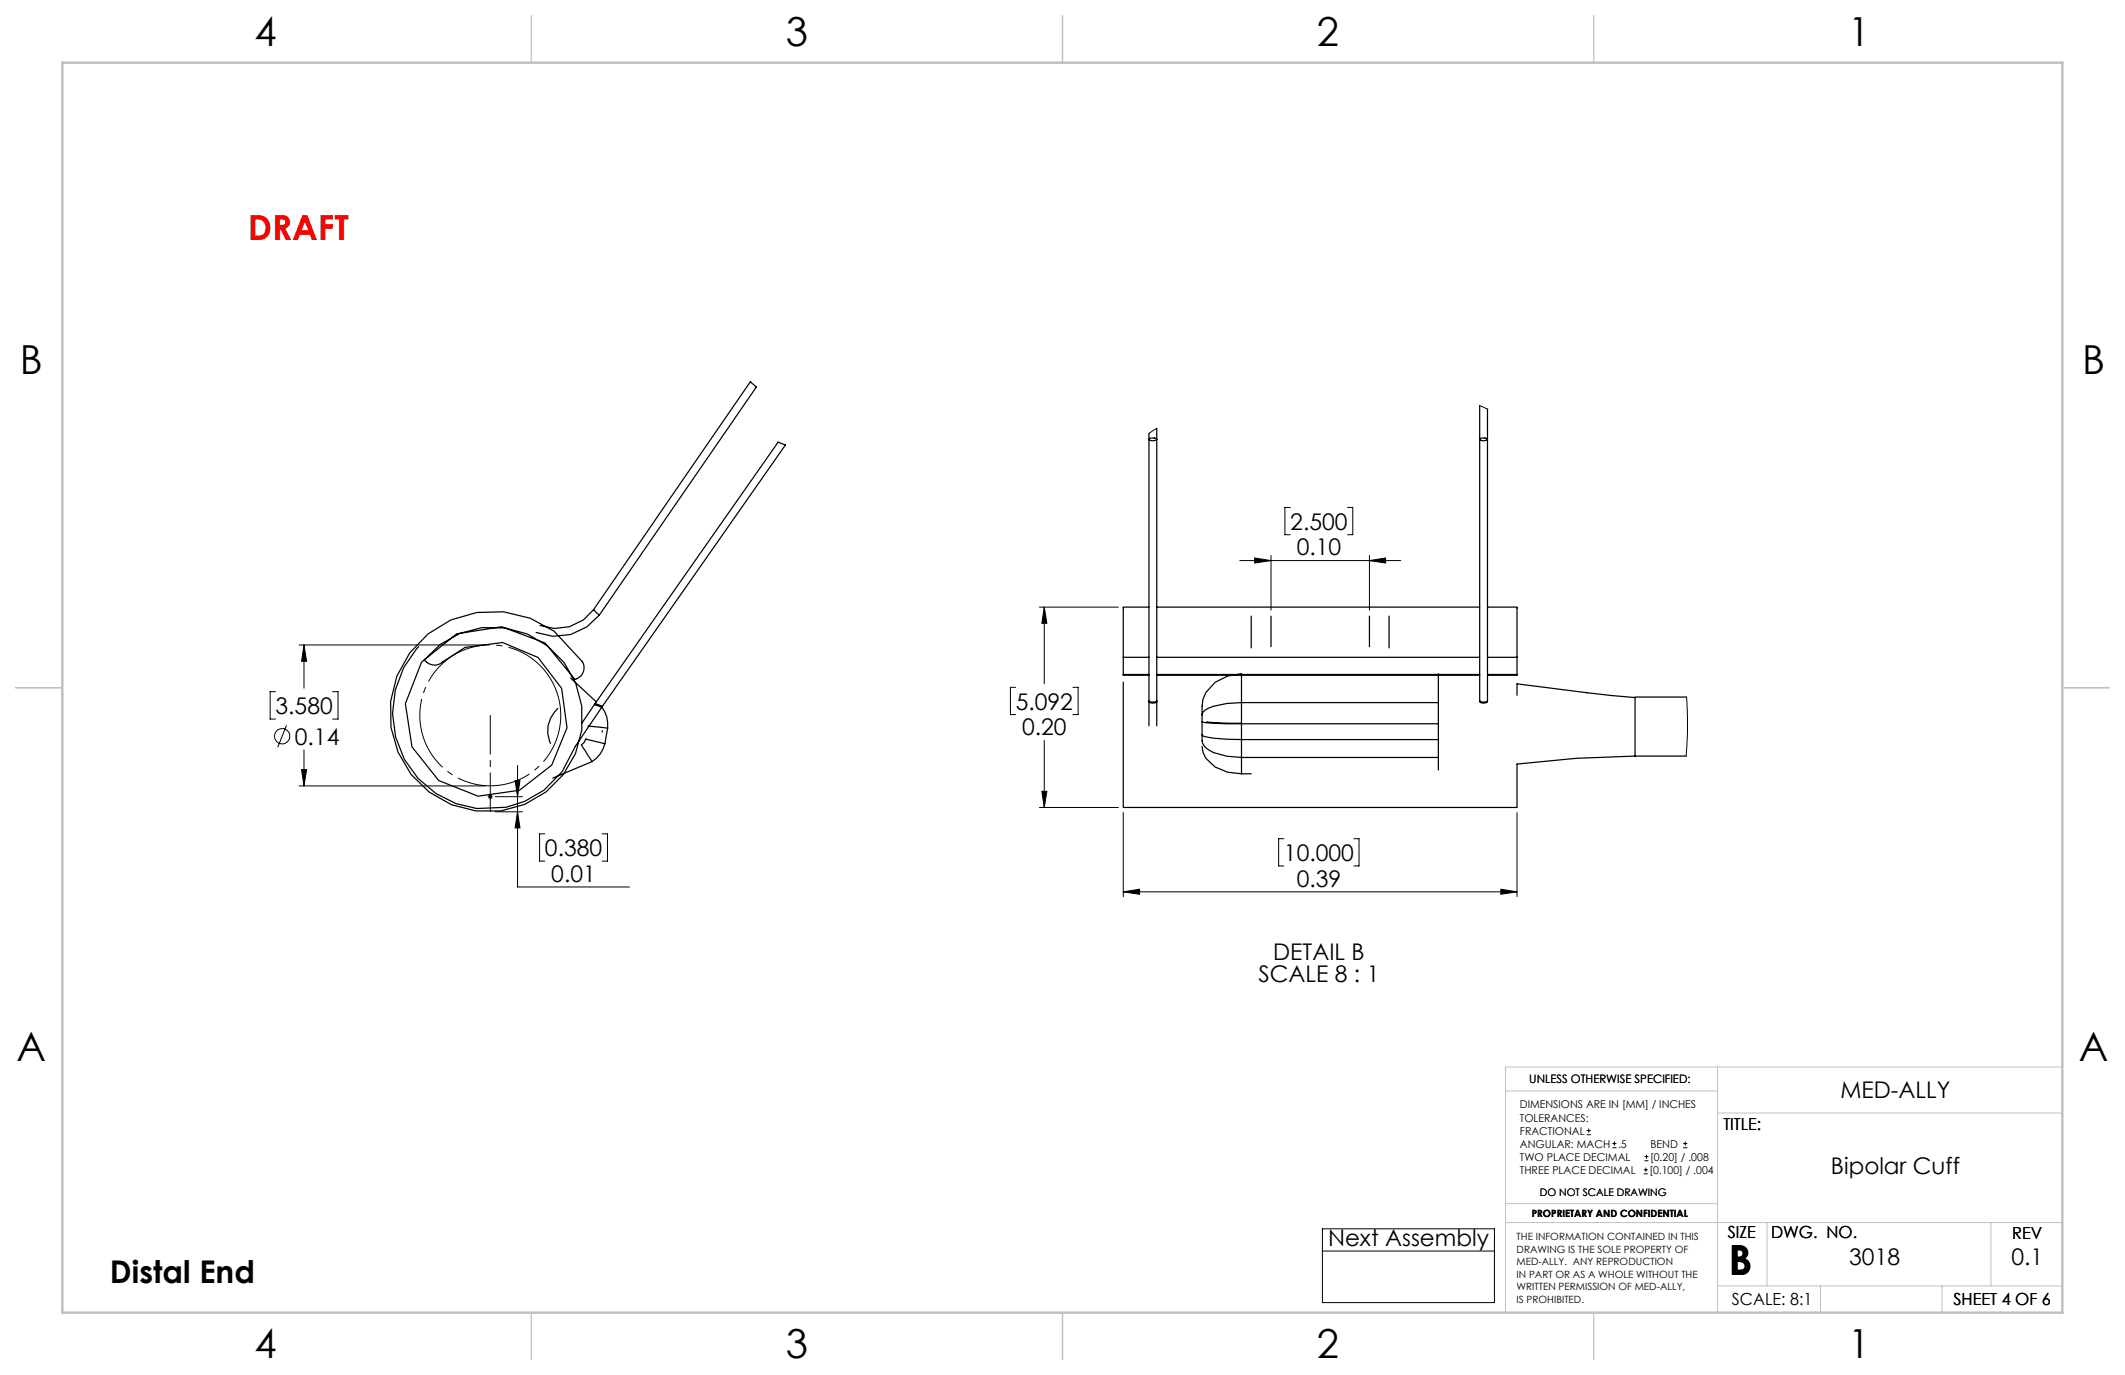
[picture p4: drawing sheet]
<svg xmlns="http://www.w3.org/2000/svg" width="432mm" height="279mm" viewBox="0 0 432 279" stroke-linecap="round" stroke-linejoin="round" font-family="sans-serif">
<defs><g id="words">
<text font-size="8.5" x="351.3" y="259">B</text>
<g font-size="8.1">
<text x="51.7" y="9.3">4</text>
<text x="159.7" y="9.3">3</text>
<text x="267.6" y="9.3">2</text>
<text x="375.6" y="9.3">1</text>
<text x="4" y="76">B</text>
<text x="423.1" y="76">B</text>
<text x="3.3" y="215.7">A</text>
<text x="422.4" y="215.7">A</text>
<text x="51.7" y="276">4</text>
<text x="159.7" y="276">3</text>
<text x="267.6" y="276">2</text>
<text x="375.6" y="276">1</text>
</g>
<text font-size="7.1" fill="#f00" x="50.3" y="48.7">DRAFT</text>
<text font-size="6.3" x="22.4" y="260.7">Distal End</text>
<g font-size="4.7">
<text x="262.2" y="107.6">2.500</text>
<text x="263.5" y="112.9">0.10</text>
<text x="56" y="145.1">3.580</text>
<text x="206.4" y="144.2">5.092</text>
<text x="207.7" y="149.4">0.20</text>
<text x="59.9" y="151.3">0.14</text>
<text x="110.7" y="174">0.380</text>
<text x="112" y="179.2">0.01</text>
<text x="260.9" y="175">10.000</text>
<text x="263.5" y="180.2">0.39</text>
<text x="258.7" y="195">DETAIL B</text>
<text x="255.7" y="199.6">SCALE 8 : 1</text>
<text x="374" y="223">MED-ALLY</text>
<text x="372" y="238.5">Bipolar Cuff</text>
<text x="269.9" y="253.2">Next Assembly</text>
<text x="375.8" y="257.1">3018</text>
<text x="408.7" y="257.1">0.1</text>
</g>
<g font-size="3.4">
<text x="350.2" y="229.5">TITLE:</text>
<text x="351.1" y="251.6">SIZE</text>
<text x="359.9" y="251.6">DWG. NO.</text>
<text x="408.9" y="251.7">REV</text>
<text x="351.9" y="265.2">SCALE: 8:1</text>
<text x="396.9" y="265.2">SHEET 4 OF 6</text>
</g>
<text font-size="2.4" x="310.8" y="220.1">UNLESS OTHERWISE SPECIFIED:</text>
<g font-size="2.2">
<text x="308.8" y="225.2">DIMENSIONS ARE IN [MM] / INCHES</text>
<text x="308.8" y="227.9">TOLERANCES:</text>
<text x="308.8" y="230.5">FRACTIONAL</text>
<text x="308.8" y="233.2">ANGULAR: MACH</text>
<text x="328.8" y="233.2">.5</text>
<text x="335.4" y="233.2">BEND</text>
<text x="308.8" y="238.5">THREE PLACE DECIMAL</text>
<text x="308.8" y="235.8">TWO PLACE DECIMAL</text>
<text x="335.1" y="238.5">[0.100] / .004</text>
<text x="335.3" y="235.8">[0.20] / .008</text>
</g>
<text font-size="2.1" x="312.9" y="243.1">DO NOT SCALE DRAWING</text>
<g font-size="2">
<text x="311.3" y="247.3">PROPRIETARY AND CONFIDENTIAL</text>
<text x="308.2" y="252.1">THE INFORMATION CONTAINED IN THIS</text>
<text x="308.2" y="254.6">DRAWING IS THE SOLE PROPERTY OF</text>
<text x="308.2" y="257.1">MED-ALLY. ANY REPRODUCTION</text>
<text x="308.2" y="259.6">IN PART OR AS A WHOLE WITHOUT THE</text>
<text x="308.2" y="262.2">WRITTEN PERMISSION OF MED-ALLY,</text>
<text x="308.2" y="264.7">IS PROHIBITED.</text>
</g>
</g></defs>
<g fill="none" stroke="#000" stroke-width=".2">
<path d="M235.1 87l-1.6 1.1M300.7 82.4l1.6 .7M251.9 113.9h32.7M255 113.4l3.3 .5-3.3 .5zM258.3 112.9v11.1M262.2 103.1h-1.1v5.6h1.1M273.8 103.1h1.1v5.6h-1.1M278.3 112.9v11.1M278.3 113.9l3.3-.5v1zM60.8 131.1h37.8M61.8 131.1l.5 3.3h-1zM61.8 131.1v8.7"/>
<path d="M206.4 139.7h-1.1v5.5h1.1M211.2 123.4h16.1M212.2 123.4v15.6M212.2 123.4l.5 3.2h-1zM218 139.7h1.1v5.5h-1.1M56 140.5h-1.1v5.6h1.1M58.2 147.4l-1.8 4.4M60.8 159.7h37.8M61.3 156.4h1l-.5 3.3zM61.8 152.4v7.3M67.6 140.5h1.1v5.6h-1.1M104.7 158.6h1l-.5 3.3z"/>
<path d="M105.2 155.5v24.7h22.7M212.2 150.5v13.6M342.7 141.6l.2 7.3-.3 4.7M99.1 161.9h1M99.3 161.5l.7 .7M99.6 161.4v1M100 161.5l-.7 .7M100.6 161.9h5.6M100.6 165h5.6M105.2 165l.5 3.2h-1zM110.7 169.4h-1.1v5.6h1.1M122.3 169.4h1.1v5.6h-1.1"/>
<path d="M211.2 164.1h16.1M211.7 160.8h1l-.5 3.3zM228.2 165.1v17.1M260.9 170.4h-1.1v5.6h1.1M275.1 170.4h1.1v5.6h-1.1M308.3 165.1v17.1M228.2 181.2l3.4-.5v1zM228.2 181.2h80.1M305 180.7l3.3 .5-3.3 .5zM322.4 230.6h.9M322.4 229.7h.9M322.8 229.3v.9"/>
<path d="M327.6 233.2h.9M327.6 232.4h.9M328 232v.8M334 238.5h.8M334 237.7h.8M334.2 235.9h.8M334.2 235h.8M334.4 237.3v.8M334.6 234.6v.8M342 233.2h.9M342 232.4h.9M342.4 232v.8"/>
<path d="M268.7 249.7h35v15h-35zM268.7 254.2h35"/>
<circle cx="57.3" cy="149.6" r="1.55"/>
</g>
<g fill="none" stroke="#000" stroke-width=".25">
<path d="M233.5 88.1v54.3M233.5 89.2l.5-.2h.6l.5 .3a1.26 1.26 0 0 1-1.6 0zM235.1 87v55.4M300.7 82.4v60M300.7 89.2l1.1-.2 .5 .3a1.26 1.26 0 0 1-1.6 0zM302.3 83.1v59.3M85.1 131.4a19.6 19.6 0 0 0 11.8 32.9l5.9-.3 3.8-1.2 4-2.3 3.6-3.7 2.7-5.1 5.4-8M87 128.8l4.6-2.8 5.3-1.5 5.4-.2 5.4 1.3 4.9 2.7 5.7 6.1a2.45 2.45 0 0 1-1.5 3.7l-6-7.4-8.8-3.3-9.2 1.4-7.1 5.7-3.3 8.5 1.3 8.8 5.4 6.8 8.1 3.2 8.4-1.2 6.5-5.1 3.1-7.6-1.1-8-4.8-6.3-7.2-3-7.6 1-4.5 2.9a2.55 2.55 0 0 1-3.8-.4l3.3-3.1 4-2.3 4.5-1.2 4.6 .1 4.6 1.2 4 2.4 3.4 3.4 2.4 4.2 1.2 4.7v4.8l-1.3 4.8-2.4 4.3-3.5 3.5-4.4 2.5-4.8 1.4h-5.1l-5-1.3-4.5-2.5-3.7-3.6-2.6-4.5-1.5-5.1v-5.3l1.2-5.1 2.7-4.7zM109.7 127.1a9.3 9.3 0 0 0 10.9-3.2l1.1 1.1-2.5 2.4-3.2 1.5-3.7 .4-3.4-.8M115.9 137.8l5.3 4.8M120.6 123.9l31.9-46.3 1.2 1.1-31.9 46.3M228.2 133.6v3.5"/>
<path d="M228.2 138.6v25.3M228.2 123.5v10.1M228.2 123.4h5.3M228.2 137.1v.1h5.3M228.2 137.1h5.3M228.2 133.6h5.3M235.1 123.4h65.6M235.1 137.2h65.6M235.1 137.1h65.6M235.1 133.6h65.6M254.2 125.2v6.5M258.3 125.2v6.2"/>
<path d="M278.3 125.2v6.2M282.3 125.2v6.5M292.3 136.9v5.9M302.3 123.4h6M302.3 137.1h6M302.3 133.6h6M308.3 133.6v3.5M308.3 123.5v10.1M308.3 137.1v.1h-6M113.3 144a6 6 0 0 0-1.4 7.1M119.5 147.5l4 .5M120.3 154.8l-8 3.3"/>
<path d="M120.8 143.2l1.5 .5M120.8 143.2l-2.6 3.8M120.9 142.9l37.2-53 1.5 .5-37.2 53.1M120.9 142.9l1.5 .6M120.9 142.9l-.1 .3M122.3 143.7a5.8 5.8 0 0 1 1.2 4.3M122.4 148.5v.3M122.4 143.5l-.1 .2M122.9 151.1l-3.9-.9-.3 .6-.6 .6 2.2 3.4M122.9 151.1a5.9 5.9 0 0 1-2.6 3.7M123.5 148l-.6 3.1M233.5 142.4a1.26 1.26 0 0 0 1.6 0"/>
<path d="M233.5 142.6a1.26 1.26 0 0 0 1.6 0M233.5 142.4v5.1M235.1 142.4v5.1M244.3 149.3l.1 .2a15.3 15.3 0 0 0 4.9 .7l3 .1M244.3 146.6l2.3 .4 5.7 .1M244.3 145.2v1.4M244.3 149.3a2.85 2.85 0 0 0 1.3 3.1l1 .5 2.7 .8 3 .2M244.3 151.7l.2 1.2 .5 1.2 1.9 1.8 2.5 1 2.9 .3M244.3 146.6v2.7M245.3 146.6l1.8 .3 5.2 .1M252.3 142.8v4.3M252.3 142.8l-3 .1-2.7 .6-1.8 .8-.4 .5-.1 .4"/>
<path d="M252.3 150.3v3.6M252.3 142.8v-5.9a7.9 7.9 0 0 0-7.9 5.2l-.1 3.1M252.3 150.3h40M252.3 147.1v3.2M252.3 153.9v3.3M252.3 147.1h40M252.3 142.8h40M252.3 153.9h40M252.3 157.2h1.9M292.3 150.3v3.6M292.3 142.8v4.3M292.3 147.1v3.2"/>
<path d="M292.3 153.9v2.6M300.7 142.4a1.26 1.26 0 0 0 1.6 0M300.7 142.4v.1M302.3 142.6a1.35 1.35 0 0 1-1.6 .1M302.3 142.4v.2M308.3 141.3v-2.3l14.1 1.8 9.8 .9v11.9M332.2 153.6l-11.9 .5-12 1.2v8.6M332.2 153.6h10.4M332.2 141.6h10.5M228.2 164.1h80.1"/>
</g>
<path d="M113.3 141.2a14.3 14.3 0 0 0-23.9-5.9 14.3 14.3 0 0 0 6.3 23.8 14.3 14.3 0 0 0 17.9-16.9l-.3-1" fill="none" stroke="#000" stroke-width=".2" stroke-dasharray="15.2 1.3 1.3 1.3" stroke-dashoffset=".7" stroke-linecap="butt"/>
<path d="M99.6 145.4v19.5" fill="none" stroke="#000" stroke-width=".2" stroke-dasharray="15.2 1.3 1.3 1.3" stroke-dashoffset="7.4"/>
<path d="M349 216.8v49.9M419.1 216.8h-113.2v49.9M305.9 221.7h43.1M349 226.2h70.1M305.9 248.4h113.2M306 244.6h43M359.1 248.4v12.9M404.6 248.4v12.9M349 261.3h70.1M369.9 261.3v5.4M394.6 261.3v5.4" fill="none" stroke="#c0c0c0" stroke-width=".2"/>
<path d="M108 3.2v9.5M215.9 3.2v9.5M323.8 3.2v9.5M3.1 139.7h9.6M419.1 139.7h9.5M108 266.7v9.6M215.9 266.7v9.6M323.8 266.7v9.6" fill="none" stroke="#c0c0c0" stroke-width=".25"/>
<path d="M12.7 12.7h406.4v254h-406.4z" fill="none" stroke="#c0c0c0" stroke-width=".5"/>
<g fill="#000">
<path d="M61.3 156.4h1l-.5 3.3zM61.8 131.1l.5 3.3h-1zM105.2 165l.5 3.2h-1zM104.7 158.6h1l-.5 3.3z"/>
<path d="M211.7 160.8h1l-.5 3.3zM212.2 123.4l.5 3.2h-1zM228.2 181.2l3.4-.5v1zM305 180.7l3.3 .5-3.3 .5zM255 113.4l3.3 .5-3.3 .5zM278.3 113.9l3.3-.5v1z"/>
</g>
<use href="#words"/>
</svg>
